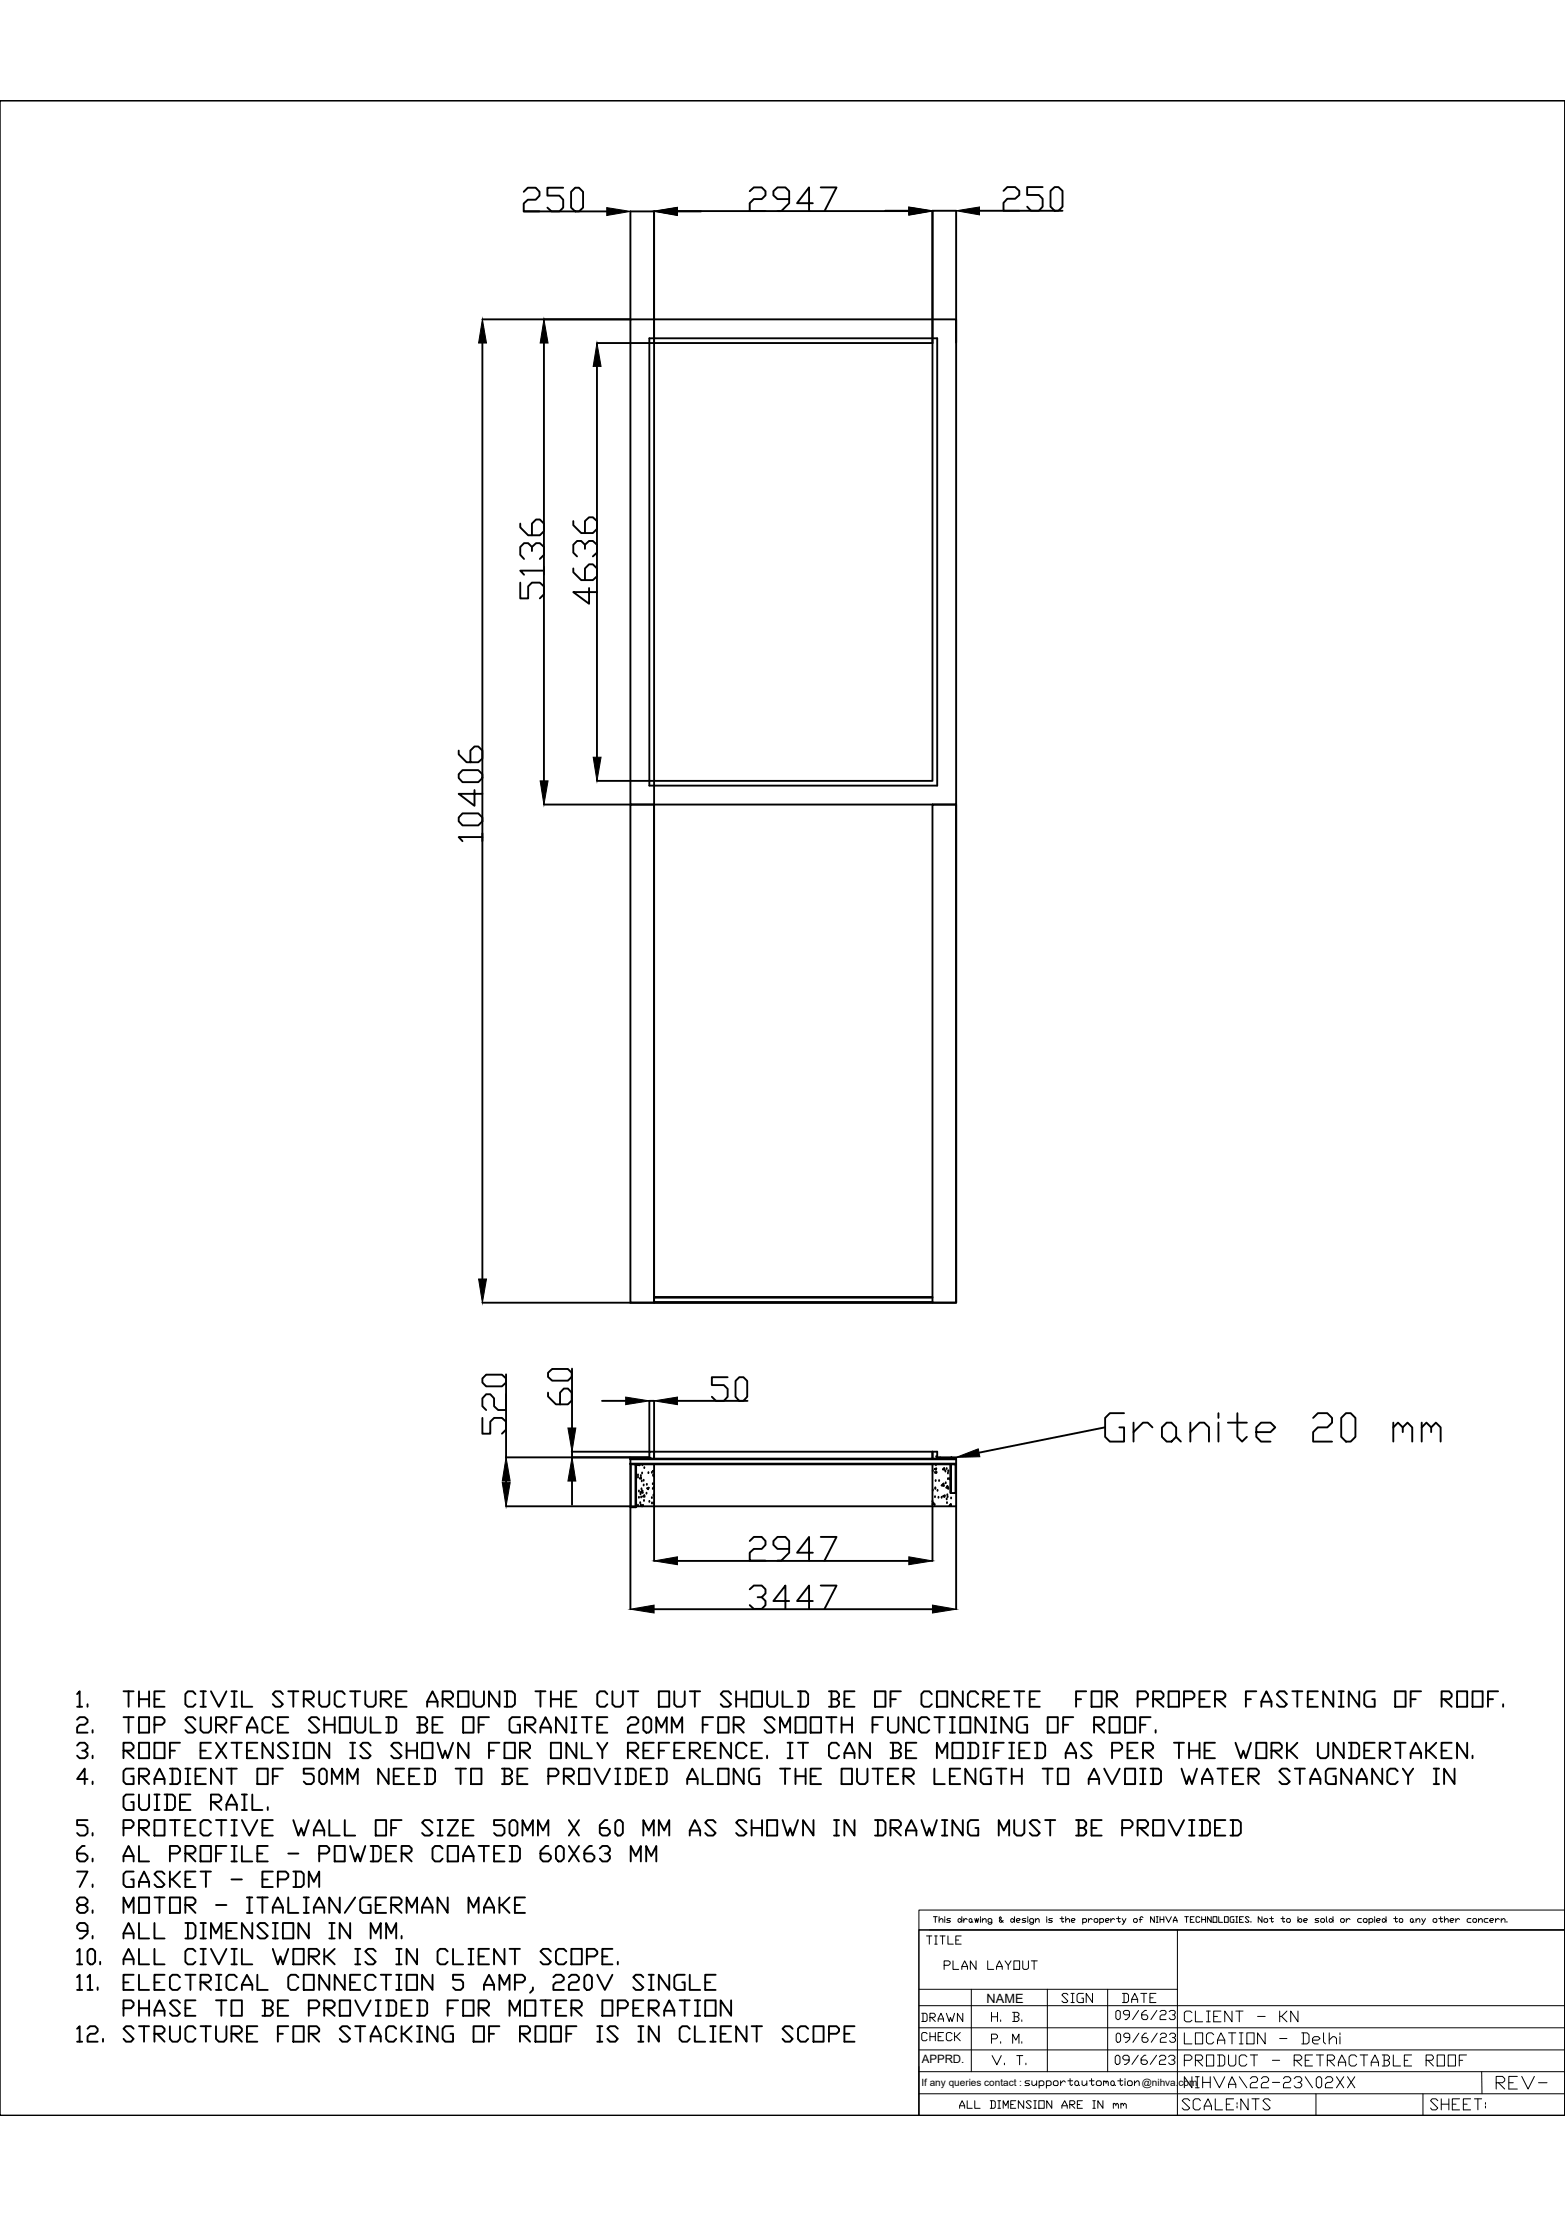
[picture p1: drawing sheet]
<svg xmlns="http://www.w3.org/2000/svg" width="210mm" height="297mm" viewBox="0 0 210 297" stroke-linecap="round" stroke-linejoin="round" font-family="sans-serif">
<defs><g id="words">
<text font-size="9.7" x="127.4" y="196.5">Granite 20 mm</text>
<g font-size="4.9">
<text x="199.7" y="281.5">REV-</text>
<text x="165.5" y="284.3">NTS</text>
</g>
<g font-size="4.4">
<text x="141.5" y="269.9">SIGN</text>
<text x="149.6" y="269.9">DATE</text>
</g>
<g font-size="4">
<text x="122.8" y="272.3">DRAWN</text>
<text x="122.8" y="274.8">CHECK</text>
<text x="148.5" y="278">09/6/23</text>
</g>
<text font-size="1.7" x="132.3" y="268.5">NAME</text>
<text font-size="1.5" x="123.6" y="276.6">APPRD.</text>
<g font-size="1.3">
<text x="123.6" y="279.7">If any queries contact :</text>
<text x="153.1" y="279.7">@nihva.com</text>
</g>
</g></defs>
<!-- layer: 0 -->
<g fill="none" stroke="#000" stroke-width=".25">
<path d="M0 13.5h209.9v270.2h-209.9zM70.2 25.7l.6-.5h1.1l.5 .5v.5l-.5 .6h-1.1l-.6 .5v1h2.2M70.2 28.3h11.2M75.5 25.2h-2.1v1h1.6l.5 .6v1l-.5 .5h-1l-.6-.5M76.6 25.7l.5-.5h.6l.5 .5v2.1l-.5 .5h-.6l-.5-.5zM87.7 28.3h-3.1v14.5M87.7 28.3v17.7M90.9 28.3h31M90.9 28.3h3.1M100.6 25.6l.5-.5h1.1l.5 .5v.6l-.5 .5h-1.1l-.5 .5v1.1h2.1M105.8 26.7h-1.5l-.6-.5v-.6l.6-.5h1l.5 .5v1.6l-1 1.1h-.5M109 27.2h-2.1l1.6-2.1v3.2"/>
<path d="M110.1 25.1h2.1l-1.6 3.2M118.7 28.3h3.2M131.4 28.3h11.1M134.6 25.6l.5-.5h1.1l.5 .5v.5l-.5 .6h-1.1l-.5 .5v1.1h2.1M139.8 25.1h-2v1h1.5l.5 .6v1l-.5 .6h-1l-.5-.6M140.9 25.6l.5-.5h.6l.5 .5v2.1l-.5 .6h-.6l-.5-.6zM64.7 42.8h19.8M64.7 46v125.5M73 46v58.7M80.1 46h7.6M80.1 49.1v52.4M84.6 42.8h43.6v65.1h-43.6z"/>
<path d="M87.1 45.4h38.6v60h-38.6zM87.7 46h37.4v58.7h-37.4zM125.1 46v-17.7h3.1v17.7M69.8 78.1v2.1h1v-1.6l.5-.5h1.1l.6 .5v1.1l-.6 .5M69.8 70.2v.5l1 1.1h1.6l.6-.6v-1l-.6-.5h-.5l-.6 .5v1.6M71.3 73.9v-.6l-.5-.5h-.5l-.5 .5v1.1l.5 .6M71.3 73.3l.6-.5h.5l.6 .5v1.1l-.6 .6M73 76.5h-3.2l.5 .6M76.9 76.2v.5l1 1.1h1.6l.6-.5v-1.1l-.6-.5h-.5l-.5 .5v1.6M76.9 69.9v.5l1 1.1h1.6l.6-.6v-1l-.6-.5h-.5l-.5 .5v1.6M78.5 73.6v-.5l-.6-.6h-.5l-.5 .6v1l.5 .5M78.5 73.1l.5-.6h.5l.6 .6v1l-.6 .5"/>
<path d="M79 78.9v2.1l-2.1-1.6h3.2M61.5 100.7v.5l1.1 1h1.5l.6-.5v-1l-.6-.6h-.5l-.5 .6v1.5M62 109.1h2.1l.6 .5v.5l-.6 .6h-2.1l-.5-.6v-.5zM62 103.3h2.1l.6 .5v.5l-.6 .6h-2.1l-.5-.6v-.5zM63.6 105.9v2.2l-2.1-1.6h3.2M64.7 112.3h-3.2l.5 .5M73 107.9h11.5M80.1 104.7h7.6M84.6 107.9h3.1v66.8h-3.1zM87.7 104.7v70h37.4M125.1 107.9h3.1v66.8h-3.1zM128.2 107.9v66.8h-43.6"/>
<path d="M64.7 174.7h19.8M87.7 173.9h37.4M87.7 174h37.4M87.7 174.6h37.4M64.7 190.1v2.2h1.1v-1.6l.5-.6h1l.6 .6v1l-.6 .6M65.2 184.3h2.1l.6 .6v.5l-.6 .5h-2.1l-.5-.5v-.5zM67.9 187v2.1h-1.1l-.5-.5v-1.1l-.5-.5h-.6l-.5 .5v1.1l.5 .5M67.9 184.3v11.1h19.2M67.9 198.6v.2M73.5 186.8v.5l1.1 1h1.6l.5-.5v-1l-.5-.6h-.6l-.5 .6v1.5M73.5 184.1l.6-.5h2.1l.5 .5v.5l-.5 .6h-2.1l-.6-.6zM76.7 194.7h10.4"/>
<path d="M76.7 183.5v8M76.7 194.7v.7M76.7 198.6v3.2M80.7 187.9h3.2M84.5 196.3h.1M84.6 195.7h.1M84.6 195.7h-.1M84.6 196.3h43.6M84.6 196.4v5.7M84.6 196.4h.6v5.7h-.6M85.2 196.4h.1v5.7h-.1M85.3 196.4h42.2"/>
<path d="M85.6 198.1h.1M85.6 197.9h.1M85.6 196.4l-.1 .1h.3l-.1-.1M86 197.9h.1M86 198.1v.2h-.2zM86 199.7h.1M86.1 198.7h.1M86.1 197.6h.1M86.2 196.5h.1M86.3 199.2h.1M86.3 198.6h.1M86.4 196.9h.1"/>
<path d="M86.8 199.1h.1M86.8 199.6l.2-.1-.1 .2zM87 197.6h.1M87.1 194.7v-6.8h.6v7.7M87.3 195.6h.1M87.4 197.5h.1M87.6 199h.1M87.6 199.7h.1M87.6 197.9h.1M87.6 198h.1M87.7 199.5h.1M87.7 197.2l-.1 .1h.1"/>
<path d="M87.7 195.6h37.4M87.7 196.4v12.9M90.9 187.9h9.4M97.6 184.7h-2.1v1h1.6l.5 .6v1l-.5 .6h-1.1l-.5-.6M99.2 184.7h.5l.5 .5v2.1l-.5 .6h-.5l-.5-.6v-2.1zM125.1 196.4v12.9M125.7 194.7h-38.6v.7h-2.5v.2h3.1M125.7 199.9h.1M127.5 196.4v3.8zM127.5 196.4h.7v3.8h-.7M128.2 196.4v3.8M128.2 195.7h-43.6v.7"/>
<path d="M148.2 191.4l-16.9 3.4M67.9 202h17.4M84.6 202v13.8M85.3 202h42.9M85.6 201.9h.1M85.7 200.9h.1M85.7 200h.1M85.9 201.6h.1M85.9 200.4h.1M85.9 200.1l.3-.2v.3zM86 201.9h.1M86 200.8h.1"/>
<path d="M86.1 202l-.1-.1 .2-.1v.2M86.4 201.3h.1M86.4 200.5l.1 .2h-.3zM86.7 200.3h.1M87.1 201.4h.1M87.4 200.9h.1M87.4 201.6h.1M87.6 201.6h.1M87.6 200.6h.1M87.7 215.8h37.4M90.9 209.3h31M100.6 206.7l.5-.6h1.1l.5 .6v.5l-.5 .5h-1.1l-.5 .5v1.1h2.1"/>
<path d="M100.6 213.1l.5-.5h1.1l.5 .5v.6l-.5 .5h-.6M102.2 214.2l.5 .5v.6l-.5 .5h-1.1l-.5-.5M105.8 207.7h-1.5l-.6-.5v-.5l.6-.6h1l.5 .6v1.5l-1 1.1h-.5M105.8 214.7h-2.1l1.6-2.1v3.2M109 208.2h-2.1l1.6-2.1v3.2M109 214.7h-2.1l1.6-2.1v3.2M110.1 206.1h2.1l-1.6 3.2M110.1 212.6h2.1l-1.6 3.2M125.1 201.4h.1M125.2 201.5v.2h-.1zM125.4 201.8h.1M125.4 200.8h.1"/>
<path d="M125.9 200.9h.1M126.3 200.9h.1M126.7 200.5l-.2 .1 .2 .1v-.1M127 201.1h.1M127 201.6h.1M127.1 200.5h.1M127.1 200.8h.1M127.5 201.9h.1M127.5 201.7l.1 .2h-.2zM127.6 200.9h.1M128.2 200.2v15.6"/>
</g>
<g fill="#000" stroke="#000" stroke-width=".13">
<path d="M81.4 27.8l3.2 .5-3.2 .6zM87.7 28.3l3.2-.5v1.1zM121.9 27.8l3.2 .5-3.2 .6zM121.9 27.8l3.2 .5-3.2 .5zM128.2 28.3l3.2-.5v1zM64.7 42.8l.5 3.2h-1zM73 42.8l.5 3.2h-1.1zM80.1 46l.5 3.1h-1zM72.4 104.7h1.1l-.5 3.2zM79.6 101.5h1l-.5 3.2zM64.2 171.5h1l-.5 3.2zM67.4 198.8h1l-.5 3.2z"/>
<path d="M67.9 195.4l.5 3.2h-1zM76.7 195.4l.5 3.2h-1zM76.2 191.5h1l-.5 3.2zM83.9 187.4l3.2 .5-3.2 .5zM87.7 187.9l3.2-.5v1zM84.6 215.8l3.1-.5v1zM87.7 209.3l3.2-.5v1zM121.9 208.8l3.2 .5-3.2 .5zM125.1 215.3l3.1 .5-3.1 .5z"/>
</g>
<g fill="none" stroke="#000" stroke-width=".13">
<path d="M123.2 256.1h86.7v2.7h-86.7zM123.2 258.8h86.7v24.9h-86.7zM123.2 258.8v24.9M124.3 259.6h.7M124.6 259.6v1.1M124.7 258.8h85.2M125.2 257h.5M125.4 259.6h.3M125.4 257v.8M125.5 259.6v1.1M126 257.5l.2-.2h.1l.2 .1v.4M126 257v.8"/>
<path d="M126.1 259.6h.7M126.4 259.6v1.1M126.7 257v.2M126.7 257.3v.5M127.1 259.6v1.1h.8M127.5 257.3h-.4l-.1 .1 .5 .3-.1 .1h-.4M128.5 257.4l.2-.1 .3 .2-.3 .3h-.1l-.1-.1zM128.9 259.6h-.7v1.1h.7M129 257v.8M129.3 257.3v.5M129.7 257.4l-.2-.1-.2 .2M130 257.4l.2-.1 .2 .1v.3l-.3 .1-.1-.1z"/>
<path d="M130.4 257.7l.1 .1M130.7 257.3l.2 .5 .1-.5 .1 .5 .1-.5M131.5 257v.2M131.5 257.3v.5M131.8 257.5l.2-.2h.1l.2 .1v.4M131.8 257.3v.5M133 257.8h-.4l-.1-.1v-.3l.1-.1h.3l.1 .1v.5l-.1 .1h-.3l-.1-.1M134.5 257.5l-.2 .3h-.1l-.2-.3 .3-.2v-.1l-.1-.2-.2 .2v.1l.5 .5M135.6 257.4l.2-.1 .3 .2-.3 .3h-.1l-.1-.1zM136.1 257v.8M136.3 257.5h.4l.1-.1-.1-.1h-.2l-.2 .1v.3l.2 .1h.2M137.6 257.3h-.4l-.1 .1 .1 .1h.3l.1 .2-.1 .1h-.4"/>
<path d="M137.9 257v.2M137.9 257.3v.5M138.6 257.8h-.4l-.1-.1v-.3l.1-.1h.3l.1 .1v.5l-.1 .1h-.3l-.1-.1M138.9 257.5l.2-.2h.1l.2 .1v.4M138.9 257.3v.5M140.4 257v.2M140.4 257.3v.5M141.2 257.3h-.4l-.2 .1 .2 .1h.2l.2 .2-.2 .1h-.4M142.2 257.3h.5M142.4 257v.7l.2 .1 .1-.1M142.9 257.5l.3-.2h.1l.1 .1v.4M142.9 257v.8"/>
<path d="M143.7 257.5h.4l.1-.1-.1-.1h-.3l-.1 .1v.3l.1 .1h.3M145.2 257.4l.1-.1h.3l.1 .1v.3l-.1 .1h-.4M145.2 257.3v.7M146 257.3v.5M146.5 257.4l-.3-.1-.2 .2M146.7 257.4l.2-.1h.2l.1 .1v.3l-.1 .1h-.2l-.2-.1zM147.5 257.4l.1-.1h.3l.1 .1v.3l-.1 .1h-.4M147.5 257.3v.7M148.3 257.5h.3l.2-.1-.2-.1h-.2l-.1 .1v.3l.1 .1h.2M149 257.3v.5M149.5 257.4l-.3-.1-.2 .2M149.7 257.3h.6"/>
<path d="M150 257v.7l.1 .1 .2-.1M150.5 257.3l.3 .5M151 257.3l-.4 .7h-.1M152 257.4l.2-.1h.2l.1 .1v.3l-.1 .1h-.2l-.2-.1zM152.8 257.4h.4M153.3 257.2l-.1-.2-.3 .2v.6M154.8 257v.8l-.5-.8v.8M155.1 257h.2M155.1 257.8h.2M155.2 257v.8M155.6 257.4h.5M155.6 257v.8"/>
<path d="M156.1 257v.8M156.4 257l.3 .8 .4-.8M157.4 257.8v-.3l.2-.5 .3 .5v.3M157.4 257.5h.5M157.9 258.8v24.9M158.9 257h.5M159.1 257v.8M159.7 257.4h.2M160.2 257h-.5v.8h.5M160.9 257.2l-.1-.2h-.3l-.1 .2v.5l.1 .1h.3l.1-.1M161.2 257.4h.5M161.2 257v.8"/>
<path d="M161.7 257v.8M162.4 257v.8l-.5-.8v.8M162.7 257h.5v.8h-.5zM163.5 257v.8h.5M164.2 257h.5v.8h-.5zM165.5 257h-.4l-.1 .2v.5l.1 .1h.4v-.4h-.1M165.7 257h.3M165.7 257.8h.3M165.9 257v.8M166.3 257.4h.2M166.8 257h-.5v.8h.5M167.5 257.2l-.1-.2h-.3l-.1 .2 .5 .5-.1 .1h-.3l-.1-.1"/>
<path d="M167.8 257.7v.1M169.3 257v.8l-.5-.8v.8M169.5 257.4l.1-.1h.3l.1 .1v.3l-.1 .1h-.3l-.1-.1zM170.3 257.3h.5M170.5 257v.7l.2 .1 .1-.1M171.8 257.3h.5M172.1 257v.7l.1 .1 .1-.1M172.6 257.4l.1-.1h.2l.2 .1v.3l-.2 .1h-.2l-.1-.1zM174.1 257.5l.2-.2 .3 .1v.3l-.1 .1h-.2zM174.1 257v.8M174.9 257.5h.3l.2-.1-.2-.1h-.2l-.1 .1v.3l.1 .1h.2M176.9 257.3h-.4l-.1 .1 .5 .3-.1 .1h-.4"/>
<path d="M177.1 257.4l.2-.1h.2l.1 .1v.3l-.1 .1h-.2l-.2-.1zM177.9 257v.7l.1 .1M178.3 257.4l.2-.1 .3 .2-.3 .3h-.1l-.1-.1zM178.8 257v.8M179.8 257.4l.1-.1h.3l.1 .1v.3l-.1 .1h-.3l-.1-.1zM180.6 257.3v.5M181.1 257.4l-.3-.1-.2 .2M182.6 257.3h-.4l-.1 .1v.3l.1 .1h.4M182.9 257.4l.1-.1h.2l.2 .1v.3l-.2 .1h-.2l-.1-.1zM183.6 257.4l.1-.1h.3l.1 .1v.3l-.1 .1h-.4M183.6 257.3v.7M184.4 257v.2"/>
<path d="M184.4 257.3v.5M184.6 257.5h.4l.1-.1-.1-.1h-.2l-.2 .1v.3l.2 .1h.2M185.4 257.4l.2-.1 .3 .2-.3 .3h-.1l-.1-.1zM185.9 257v.8M186.9 257.3h.5M187.2 257v.7l.1 .1 .1-.1M187.8 257.3h.2l.1 .1v.3l-.1 .1h-.2l-.1-.1zM189.2 257.4l.2-.1 .1 .1v.3l-.2 .1-.1-.1zM189.5 257.7l.2 .1M189.9 257.5l.3-.2h.1l.1 .1v.4M189.9 257.3v.5M190.7 257.3l.2 .5"/>
<path d="M191.2 257.3l-.4 .7h-.1M192.2 257.4l.1-.1h.3l.1 .1v.3l-.1 .1h-.3l-.1-.1zM193 257.3h.5M193.2 257v.7l.2 .1 .1-.1M193.7 257.5l.3-.2h.1l.1 .1v.4M193.7 257v.8M194.5 257.5h.4l.1-.1-.1-.1h-.3l-.1 .1v.3l.1 .1h.3M195.3 257.3v.5M195.8 257.4l-.3-.1-.2 .2M197.3 257.3h-.4l-.1 .1v.3l.1 .1h.4M197.5 257.4l.2-.1h.2l.1 .1v.3l-.1 .1h-.2l-.2-.1zM198.3 257.5l.3-.2h.1l.1 .1v.4"/>
<path d="M198.3 257.3v.5M199.6 257.3h-.4l-.1 .1v.3l.1 .1h.4M199.8 257.5h.4l.1-.1-.1-.1h-.2l-.2 .1v.3l.2 .1h.2M200.6 257.3v.5M201.1 257.4l-.3-.1-.2 .2M201.4 257.5l.2-.2h.1l.2 .1v.4M201.4 257.3v.5M202.1 257.7v.1M123.2 277.8h86.7M123.2 274.9h86.7M123.2 271.9h86.7M123.2 269h86.7"/>
<path d="M123.2 266.8h34.7M125.4 260.7h.3M126.6 263.6h.6l.2-.3v-.2l-.2-.1h-.6v1.1M127.8 263v1.1h.8M128.2 260.2h.4M129 264.1v-.4l.4-.7 .4 .7v.4M129 263.7h.8M130.3 266.8v11M130.9 263v1.1l-.8-1.1v1.1M132.5 263v1.1h.8M133 273.4h.6l.2-.2v-.2l-.2-.2h-.6v1.2M133 269.9v1.2"/>
<path d="M133 270.5h.8M133.1 275.7l.6 1.2 .6-1.2M133.7 264.1v-.4l.3-.7 .4 .7v.4M133.7 263.7h.7M133.8 269.9v1.2M134.2 270.9v.2M134.2 273.8v.2M134.7 276.7v.2M134.8 263l.4 .6v.5M135.6 263l-.4 .6M135.8 269.9h.7l.2 .1v.2l-.2 .3M135.8 274v-1.2l.4 .8 .5-.8v1.2"/>
<path d="M136 263h.8v1.1h-.8zM136 270.5h.5l.2 .2v.2l-.2 .2h-.7M136 269.9v1.2M136.4 275.7h.8M136.8 275.7v1.2M137 270.9v.2M137 273.8v.2M137.2 263v.9l.1 .2h.4l.2-.2v-.9M137.6 276.7v.2M138.1 279h-.5l-.1 .2 .1 .2h.3l.2 .2-.2 .1h-.4M138.3 263h.8M138.4 279v.6l.2 .1h.1l.3-.3"/>
<path d="M138.7 263v1.1M139 279v.7M139.4 279.2l.1-.2h.3l.2 .2v.4l-.2 .1h-.4M139.4 279v1M140.3 279.2l.2-.2h.3l.2 .2v.4l-.2 .1h-.5M140.3 279v1M140.5 266.8v11M141.3 279.2l.1-.2h.4l.1 .2v.4l-.1 .1h-.4l-.1-.1zM142.3 279v.7M142.9 279.2l-.3-.2-.3 .4M143.2 279h.7M143.5 278.8v.8l.2 .1 .2-.1"/>
<path d="M144.3 279h.2l.2 .2v.4l-.2 .1-.3-.1v-.4zM144.7 279.6l.1 .1M145.1 279v.6l.2 .1h.2l.3-.3M145.8 279v.7M146.1 279h.6M146.4 278.8v.8l.2 .1 .1-.1M147 279.2l.2-.2h.3l.2 .2v.4l-.2 .1h-.3l-.2-.1zM148 279.2l.2-.2 .2 .2v.2M148 279v.7M148.4 279.2l.1-.2 .1 .2v.5M148.6 266.8v11M149 279.2l.3-.2 .2 .2v.4l-.3 .1-.2-.1z"/>
<path d="M149.5 279.6l.1 .1M149.9 272.7h.2l.2 .2v.8l-.2 .2h-.2l-.2-.2v-.8zM150.3 278.8v.8l.1 .1 .2-.1M150.9 279v.7M151.4 279h.3l.2 .2v.4l-.2 .1h-.3l-.2-.1v-.4zM151.5 273.2h-.6l-.2-.1v-.2l.2-.2h.4l.2 .2v.6l-.4 .4h-.2M152.2 279.4l.3-.4h.2l.1 .2v.5M152.2 279v.7M152.8 272.7l-.9 1.2M153.8 272.7h-.2l-.4 .4v.6l.2 .2h.4l.2-.2v-.2l-.2-.3h-.6M155.2 272.7l-.8 1.2M155.6 272.9l.2-.2h.4l.2 .2v.2l-.2 .1h-.4l-.2 .3v.4h.8"/>
<path d="M156.9 272.9l.2-.2h.4l.2 .2v.2l-.2 .1h-.3M157.5 273.2l.2 .3v.2l-.2 .2h-.4l-.2-.2M158.8 272.6v1.5h1.1M159.9 278.5v1.5l-1.1-1.5v1.5M159.9 269.9l-.3-.2h-.5l-.3 .2v1l.3 .2h.5l.3-.2M160.3 276.3h.8l.2-.3v-.2l-.2-.2h-.8v1.5M160.3 272.6h1v1.5h-1zM160.3 269.7v1.4h1M160.3 278.5h.5M160.3 280h.5M160.6 278.5v1.5M160.6 276.3l.7 .8"/>
<path d="M161.3 278.5v1.5M161.3 279.3h1M161.8 275.6h1v1.5h-1zM161.8 269.7h.5M161.8 271.1h.5M162.1 269.7v1.4M162.3 278.5v1.5M162.8 278.5l.7 1.5 .8-1.5M162.8 272.9l-.3-.3h-.4l-.3 .3v.9l.3 .3h.4l.3-.3M162.8 270.4h.5M163.3 275.6h.7l.3 .2v1l-.3 .3h-.7M163.3 274.1v-.5l.5-1 .5 1v.5"/>
<path d="M163.3 273.6h1M163.5 275.6v1.5M163.8 269.7h-1v1.4h1M164.8 280v-.5l.4-1 .5 1v.5M164.8 275.6v1.2l.2 .3h.5l.2-.3v-1.2M164.8 272.6h.9M165.2 269.7v1.4l-.9-1.4v1.4M165.2 272.6v1.5M165.7 269.7h1M166.2 278.5l1 1.5M166.2 272.6h.5M166.2 274.1h.5"/>
<path d="M166.2 269.7v1.4M166.5 272.6v1.5M167.2 275.8l-.2-.2h-.5l-.3 .2v1l.3 .3h.5l.2-.3M167.2 272.6h1v1.5h-1zM167.7 278.8l.3-.3h.5l.2 .3v.2l-.2 .3h-.5l-.3 .2v.5h1M167.7 275.6h1M168.2 275.6v1.5M168.7 270.4h1M169.2 278.8l.2-.3h.5l.3 .3v.2l-.3 .3h-.5l-.2 .2v.5h1M169.7 272.6v1.5l-1-1.5v1.5M170.7 276.3h.9M171.6 273.4h1"/>
<path d="M171.6 269.7v1.4M171.9 270.4l.7 .7M172.1 278.8l.3-.3h.5l.2 .3v.2l-.2 .3h-.5l-.3 .2v.5h1M172.6 269.7l-.7 .7h-.3M173.6 278.8l.2-.3h.5l.3 .3v.2l-.3 .3h-.2M173.6 276.3h.7l.3-.3v-.2l-.3-.2h-.7v1.5M173.8 276.3l.8 .8M174.1 269.7v1.4l-1-1.4v1.4M174.3 279.3l.3 .2v.2l-.3 .3h-.5l-.2-.3M174.6 272.6h.7l.3 .3v.9l-.3 .3h-.7M174.8 272.6v1.5M175.1 278.5l.9 1.5"/>
<path d="M175.1 276.3h.5M176 275.6h-.9v1.5h.9M176 273.6h.8l.3-.2-.3-.3h-.5l-.3 .3v.4l.3 .3h.5M176.5 278.8l.3-.3h.3l.2 .3v.9l-.2 .3h-.3l-.3-.3zM176.5 275.6h1M177.1 275.6v1.5M177.5 272.6v1.2l.3 .3M177.8 278.8l.2-.3h.5l.2 .3v.2l-.2 .3h-.5l-.2 .2v.5h.9M178 276.3h.7l.3-.3v-.2l-.3-.2h-.7v1.5M178.3 273.6l.4-.5h.3l.3 .3v.7M178.3 276.3l.7 .8M178.3 272.6v1.5"/>
<path d="M179.3 278.5l.9 1.5M179.5 277.1v-.6l.5-.9 .5 .9v.6M179.5 276.5h1M179.7 272.6v.3M179.7 273.1v1M180.2 278.5l-.9 1.5M180.7 278.5l1 1.5M181.7 278.5l-1 1.5M182 275.8l-.3-.2h-.5l-.3 .2v1l.3 .3h.5l.3-.3M182.4 275.6h1M182.9 275.6v1.5M183.9 277.1v-.6l.5-.9 .5 .9v.6"/>
<path d="M183.9 276.5h1M185.4 275.6h.7l.3 .2v.2l-.3 .3M185.6 276.3h.5l.3 .2v.3l-.3 .3h-.7M185.6 275.6v1.5M186.9 275.6v1.5h.9M188.4 276.3h.4M189.3 275.6h-.9v1.5h.9M191.3 276.3h.7l.2-.3v-.2l-.2-.2h-.7v1.5M191.5 276.3l.7 .8M192.8 275.6h.9v1.5h-.9zM194.2 275.6h1v1.5h-1zM195.7 276.3h.5"/>
<path d="M196.7 275.6h-1v1.5M123.2 280.8h86.7M128.7 282.7v-.3l.3-.7 .4 .7v.3M128.7 282.4h.7M129.7 281.7v1h.7M129.8 283.7h80.1M130.7 281.7v1h.8M132.8 281.7h.5l.2 .2v.7l-.2 .1h-.5M133 281.7v1M133.8 281.7h.4M133.8 282.7h.4M134 281.7v1"/>
<path d="M134.5 282.7v-1l.4 .7 .3-.7v1M135.6 282.2h.3M136.2 281.7h-.6v1h.6M137.3 281.7v1l-.7-1v1M138.3 281.9l-.2-.2h-.3l-.2 .2 .7 .7-.2 .1h-.3l-.2-.1M138.7 281.7h.3M138.7 282.7h.3M138.8 281.7v1M139.3 281.7h.8v1h-.8zM141.1 281.7v1l-.7-1v1M142.4 282.7v-.3l.4-.7 .3 .7v.3M142.4 282.4h.7"/>
<path d="M143.5 282.2h.5l.2-.1v-.2l-.2-.2h-.5v1M143.7 282.2l.5 .5M144.5 282.2h.3M145.2 281.7h-.7v1h.7M146.6 281.7h.3M146.6 282.7h.3M146.7 281.7v1M147.9 281.7v1l-.7-1v1M149.3 282.2l.2-.1 .2 .1v.2M149.3 282.1v.6M149.7 282.2l.1-.1 .2 .1v.5M150.3 282.2l.2-.1 .2 .1v.2"/>
<path d="M150.3 282.1v.6M150.7 282.2l.1-.1 .3 .1v.5M159.6 281.7l-.3-.2h-.5l-.2 .2 1 1-.3 .2h-.5l-.2-.2M161 281.7l-.2-.2h-.5l-.3 .2v1l.3 .2h.5l.2-.2M161.5 282.9v-.5l.5-.9 .5 .9v.5M161.5 282.4h1M163 281.5v1.4h1M176.5 280.8v2.9M190.9 280.8v2.9M192.8 281.7l-.2-.2h-.5l-.2 .2 .9 1-.2 .2h-.5l-.2-.2M193.3 281.5v1.4M193.3 282.2h1"/>
<path d="M194.3 281.5v1.4M194.8 282.2h.5M195.8 281.5h-1v1.4h1M196.3 282.2h.5M197.2 281.5h-.9v1.4h.9M197.8 281.5h.9"/>
</g>
<!-- layer: ELE 1 -->
<g fill="none" stroke="#000" stroke-width=".25">
<path d="M10.3 227.2l.4-.4v2.1M10.3 230.6l.4-.3h.7l.3 .3v.4l-.3 .3h-.7l-.4 .4v.7h1.4M10.3 234.1l.4-.4h.7l.3 .4v.3l-.3 .4h-.4M10.3 228.9h.7M11.4 234.8l.3 .3v.3l-.3 .4h-.7l-.4-.4M11.7 238.6h-1.4l1.1-1.4v2.1M11.7 228.5v.4M12.4 232v.4M12.4 235.4v.4M12.4 238.9v.4M16.6 234.8h1l.3-.4v-.3l-.3-.4h-1v2.1M16.6 226.8h1.3"/>
<path d="M16.6 230.3h1.3M16.9 234.8l1 1M17.2 226.8v2.1M17.2 230.3v2.1M17.9 237.2h-1l-.3 .3v1.4l.3 .4h1v-1.1h-.3M18.6 230.3h1.4v2.1h-1.4zM18.6 233.7h1.4v2.1h-1.4zM18.6 238.2h1.1l.3-.3v-.4l-.3-.3h-1.1v2.1M18.6 226.8v2.1M18.6 227.9h1.4M19 238.2l1 1.1M20 226.8v2.1"/>
<path d="M20.7 231.3h1l.4-.3v-.4l-.4-.3h-1v2.1M20.7 233.7h1.4v2.1h-1.4zM20.7 239.3v-.7l.7-1.4 .7 1.4v.7M20.7 227.9h.7M20.7 238.6h1.4M22.1 226.8h-1.4v2.1h1.4M22.8 237.2h1l.3 .3v1.4l-.3 .4h-1M22.8 234.8h.7M23.1 237.2v2.1M24.1 233.7h-1.3v2.1M24.9 237.2h.6M24.9 239.3h.6"/>
<path d="M25.2 237.2v2.1M26.2 227.2l-.3-.4h-.7l-.3 .4v1.3l.3 .4h.7l.3-.4M26.2 230.6l-.3-.3h-.7l-.3 .3 1.3 1.4-.3 .4h-.7l-.3-.4M26.2 238.2h.7M26.9 230.3v1.7l.4 .4h.7l.3-.4v-1.7M26.9 228.9h.7M26.9 226.8h.7M26.9 234.8h.7M27.3 226.8v2.1M27.6 237.2h-1.4v2.1h1.4M28.3 226.8l1.1 2.1 1-2.1M28.3 233.7h-1.4v2.1h1.4"/>
<path d="M29 231.3h1l.4-.3v-.4l-.4-.3h-1v2.1M29 233.7l1.4 2.1M29.4 231.3l1 1.1M29.7 237.2v2.1l-1.4-2.1v2.1M30.4 233.7l-1.4 2.1M30.4 237.2h1.4M31 228.9h.8M31 226.8h.8M31 231.3h.8M31 233.7h1.4M31 237.2v2.1M31.4 226.8v2.1"/>
<path d="M31.8 233.7v2.1M32.4 226.8v2.1h1.4M32.4 230.3h-1.4v2.1M33.1 232.4v-.7l.7-1.4 .7 1.4v.7M33.1 231.7h1.4M33.1 234.8h.7M34.5 233.7h-1.4v2.1h1.4M34.5 237.2h1.4v2.1h-1.4zM36.6 230.6l-.3-.3h-.8l-.3 .3v1.4l.3 .4h.8l.3-.4M36.6 233.7v2.1l-1.4-2.1v2.1M36.6 238.2h.7M37.3 231.3h.6"/>
<path d="M37.9 227.2l-.3-.4h-.7l-.3 .4 1.3 1.3-.3 .4h-.7l-.3-.4M37.9 237.2h-1.3v2.1M38.7 230.3h-1.4v2.1h1.4M38.7 234.1l-.4-.4h-.7l-.3 .4 1.4 1.3-.4 .4h-.7l-.3-.4M38.7 226.8h1.3M39.3 226.8v2.1M39.3 235.8h.7M39.3 233.7h.7M39.7 233.7v2.1M40.7 227.9h1.1l.3-.4v-.3l-.3-.4h-1.1v2.1M40.7 233.7h1.4v2.1h-1.4zM41.1 227.9l1 1"/>
<path d="M42.1 237.2h-1.4v.7h1.1l.3 .3v.7l-.3 .4h-.7l-.4-.4M42.8 226.8v1.7l.4 .4h.6l.4-.4v-1.7M42.8 230.6l-.3-.3h-.7l-.4 .3 1.4 1.4-.3 .4h-.7l-.4-.4M42.8 237.5l.4-.3h.3l.3 .3v1.4l-.3 .4h-.3l-.4-.4zM43.5 231.3h1.4M43.5 230.3v2.1M44.2 233.7v2.1l-1.4-2.1v2.1M44.5 239.3v-2.1l.7 1.4 .7-1.4v2.1M44.9 230.3v2.1M45.6 230.3h1.4v2.1h-1.4zM46.2 227.2l-.3-.4h-.7l-.3 .4v1.3l.3 .4h.7l.3-.4M46.6 239.3v-2.1l.7 1.4 .7-1.4v2.1"/>
<path d="M47 226.8h1.3M47 235.8h.6M47 233.7h.6M47.3 233.7v2.1M47.6 230.3v1.7l.4 .4h.7l.3-.4v-1.7M47.6 226.8v2.1M49 226.8v1.7l.4 .4h.7l.3-.4v-1.7M49.7 230.3v2.1h1.4M49.7 234.1l-.3-.4h-.7l-.4 .4 1.4 1.3-.3 .4h-.7l-.4-.4M51.1 227.9h1l.4-.4v-.3l-.4-.4h-1v2.1M51.4 227.9l1.1 1M51.8 230.3h1l.3 .3v1.4l-.3 .4h-1"/>
<path d="M52.1 237.2v2.1l-1.4-2.1v2.1M52.1 230.3v2.1M52.8 238.2h.7M53.1 227.9h.8M53.9 234.1l-.4-.4h-.7l-.3 .4 1.4 1.3-.4 .4h-.7l-.3-.4M54.2 237.2h-1.4v2.1h1.4M54.5 226.8h-1.4v2.1h1.4M54.5 234.8h1.4M54.5 233.7v2.1M54.9 238.2h.7M55.9 230.3h1.1l.3 .3v.4l-.3 .3M55.9 233.7v2.1"/>
<path d="M56.3 231.3h.7l.3 .4v.3l-.3 .4h-1.1M56.3 237.2h-1.4v2.1h1.4M56.3 230.3v2.1M56.6 233.7h1.4v2.1h-1.4zM57 237.2h1l.3 .3v1.4l-.3 .4h-1M57.3 228.9v-.7l.7-1.4 .7 1.4v.7M57.3 228.2h1.4M57.3 237.2v2.1M58 231.3h.7M58.7 233.7l.7 2.1 .3-1 .3 1 .8-2.1M59.4 227.9h1l.4-.4v-.3l-.4-.4h-1v2.1M59.4 230.3h-1.4v2.1h1.4"/>
<path d="M59.7 227.9l1.1 1M61.1 237.2h1.4M61.4 226.8h1.4v2.1h-1.4zM61.8 237.2v2.1M62.1 230.3h1.4v2.1h-1.4zM62.8 233.7v2.1l-1.4-2.1v2.1M63.2 237.2h1.4v2.1h-1.4zM63.5 226.8v1.7l.4 .4h.7l.3-.4v-1.7M64.2 231.3h.7M65.6 230.3h-1.4v2.1M65.6 234.8h.7M67 226.8v2.1l-1.4-2.1v2.1"/>
<path d="M67 233.7h-1.4v2.1M67.3 237.2h1l.4 .3v.4l-.4 .3M67.7 226.8h1l.4 .4v1.3l-.4 .4h-1M67.7 233.7h1.4v2.1h-1.4zM67.7 238.2h.6l.4 .4v.3l-.4 .4h-1M67.7 237.2v2.1M68 226.8v2.1M69.4 238.2h.7M69.7 230.3h-1l-.4 .3v1.4l.4 .4h1v-1.1h-.3M69.7 234.8h1.1l.3-.4v-.3l-.3-.4h-1.1v2.1M70.1 234.8l1 1M70.4 231.3h1.1l.3-.3v-.4l-.3-.3h-1.1v2.1"/>
<path d="M70.8 237.2h-1.4v2.1h1.4M70.8 231.3l1 1.1M71.8 226.8h1.4M72.5 232.4v-.7l.7-1.4 .7 1.4v.7M72.5 226.8v2.1M72.5 231.7h1.4M73.5 238.2h1.1l.3-.3v-.4l-.3-.3h-1.1v2.1M73.9 233.7h1.3v2.1h-1.3zM73.9 227.9h1.3M73.9 226.8v2.1M75.2 226.8v2.1M75.6 238.2h1l.4-.3v-.4l-.4-.3h-1v2.1"/>
<path d="M76 230.3v2.1l-1.4-2.1v2.1M76 227.9h.6M76 238.2l1 1.1M76.6 230.3h.7M76.6 232.4h.7M77 230.3v2.1M77.3 226.8h-1.3v2.1h1.3M77.3 233.7v2.1l-1.3-2.1v2.1M77.7 237.2h1.4v2.1h-1.4zM78 233.7v2.1h1.4M78 230.3h1.4M78.7 230.3v2.1"/>
<path d="M79.7 237.2l1.1 2.1 1-2.1M80.1 233.7l.7 1.1v1M80.1 231.3h.7M81.5 227.2l-.4-.4h-.7l-.3 .4v1.3l.3 .4h.7l.4-.4M81.5 230.3h-1.4v2.1h1.4M81.5 233.7l-.7 1.1M82.1 226.8v1.7l.4 .4h.7l.3-.4v-1.7M82.5 237.2h.7M82.5 239.3h.7M82.9 237.2v2.1M83.9 237.2h1l.4 .3v1.4l-.4 .4h-1M84.2 230.6l.4-.3h.7l.3 .3v.4l-.3 .3h-.7l-.4 .4v.7h1.4"/>
<path d="M84.2 234.8h1.1l.3-.4v-.3l-.3-.4h-1.1v2.1M84.2 226.8h1.4M84.2 237.2v2.1M84.6 234.8l1 1M84.9 226.8v2.1M86 238.2h.7M86.3 230.6l.4-.3h.3l.3 .3v1.4l-.3 .4h-.3l-.4-.4zM86.3 234.8h.7M87.3 237.2h-1.3v2.1h1.3M87.7 233.7h-1.4v2.1h1.4M88 232.4v-2.1l.7 1.4 .7-1.4v2.1M88 237.2h1.1l.3 .3v1.4l-.3 .4h-1.1"/>
<path d="M88.4 226.8h1.4v2.1h-1.4zM88.4 234.8h.7M88.4 237.2v2.1M89.8 233.7h-1.4v2.1M90.1 232.4v-2.1l.7 1.4 .7-1.4v2.1M90.4 226.8v1.7l.4 .4h.7l.3-.4v-1.7M90.4 234.8h.8M91.8 233.7h-1.4v2.1h1.4M92.2 239.3v-.7l.7-1.4 .7 1.4v.7M92.2 238.6h1.4M92.5 234.8h1.1l.3-.4v-.3l-.3-.4h-1.1v2.1M92.5 226.8h1.4"/>
<path d="M92.9 234.8l1 1M93.2 226.8v2.1M94.2 237.2v2.1h1.4M94.2 231.3h.7M94.6 234.8h.7M95.6 230.3h-1.4v2.1M96 233.7h-1.4v2.1h1.4M96.3 230.3h1.4v2.1h-1.4zM96.3 237.2h1.4v2.1h-1.4zM98.1 227.2l-.4-.4h-.7l-.3 .4 1.4 1.3-.4 .4h-.7l-.3-.4M98.1 233.7v2.1l-1.4-2.1v2.1M98.4 231.3h1l.4-.3v-.4l-.4-.3h-1v2.1"/>
<path d="M98.7 227.9h1.4M98.7 226.8v2.1M98.7 231.3l1.1 1.1M99.8 237.2v2.1l-1.4-2.1v2.1M100.1 234.1l-.3-.4h-.7l-.4 .4v1.3l.4 .4h.7l.3-.4M100.1 226.8v2.1M100.8 226.8h1.4v2.1h-1.4zM100.8 234.8h.7M101.8 237.2h-1l-.3 .3v1.4l.3 .4h1v-1.1h-.3M102.2 233.7h-1.4v2.1h1.4M102.9 226.8v1.7l.3 .4h.7l.3-.4v-1.7M102.9 235.4v.4"/>
<path d="M103.9 230.6l-.3-.3h-.7l-.4 .3 1.4 1.4-.3 .4h-.7l-.4-.4M104.6 232.4v-2.1l.7 1.4 .7-1.4v2.1M104.6 237.2h1.4M105 226.8v2.1h1.3M105.3 237.2v2.1M105.6 235.8h.7M105.6 233.7h.7M106 233.7v2.1M106.7 230.3h1.3v2.1h-1.3zM106.7 238.2h1.3M106.7 237.2v2.1M107 226.8h1l.4 .4v1.3l-.4 .4h-1"/>
<path d="M107 233.7h1.4M107.4 226.8v2.1M107.7 233.7v2.1M108 237.2v2.1M108.7 230.3h1.4v2.1h-1.4zM108.7 238.2h.7M110.1 237.2h-1.4v2.1h1.4M110.8 230.3h1.4M111.2 226.8h1l.3 .4v.3l-.3 .4M111.5 227.9h.7l.3 .3v.3l-.3 .4h-1M111.5 226.8v2.1M111.5 230.3v2.1"/>
<path d="M112.5 234.1l-.3-.4h-.7l-.3 .4v1.3l.3 .4h.7l.3-.4M112.9 237.2h1.4v2.1h-1.4zM112.9 231.3h1.4M112.9 230.3v2.1M113.3 235.8v-.7l.6-1.4 .7 1.4v.7M113.3 227.9h.6M113.3 235.1h1.3M114.3 230.3v2.1M114.6 226.8h-1.3v2.1h1.3M114.9 237.2v1.7l.4 .4h.7l.3-.4v-1.7M116.7 233.7v2.1l-1.4-2.1v2.1M117 231.3h.7"/>
<path d="M117 237.2h1.4M117.4 226.8h1.4v2.1h-1.4zM117.7 237.2v2.1M118.4 230.3h-1.4v2.1M119.1 230.3v1.7l.3 .4h.8l.3-.4v-1.7M119.1 238.2h.7M119.4 233.7h1.1l.3 .4v.3l-.3 .4M119.4 227.9h.8M119.8 234.8h.7l.3 .3v.3l-.3 .4h-1.1M119.8 233.7v2.1M120.5 237.2h-1.4v2.1h1.4M120.8 226.8h-1.4v2.1"/>
<path d="M121.2 238.2h1l.4-.3v-.4l-.4-.3h-1v2.1M121.5 234.8h.7M121.5 238.2l1.1 1.1M122.6 230.3v2.1l-1.4-2.1v2.1M122.9 233.7h-1.4v2.1h1.4M124.6 230.6l-.3-.3h-.7l-.4 .3v1.4l.4 .4h.7l.3-.4M125 227.2l-.4-.4h-.7l-.3 .4v1.3l.3 .4h.7l.4-.4M125.3 237.2v2.1h1.4M125.3 230.3h1.4M125.7 226.8h1.4v2.1h-1.4zM125.7 235.8v-2.1l.6 1.4 .8-1.4v2.1M126 230.3v2.1"/>
<path d="M127.4 230.3h.7M127.4 232.4h.7M127.4 238.2h.7M127.7 233.7h1.4v2.1h-1.4zM127.7 230.3v2.1M128.8 230.3h1.3v2.1h-1.3zM128.8 237.2h-1.4v2.1h1.4M129.1 226.8v2.1l-1.4-2.1v2.1M129.8 233.7h1l.4 .4v1.3l-.4 .4h-1M130.1 233.7v2.1M130.8 237.2v2.1l-1.3-2.1v2.1M131.2 227.2l-.4-.4h-.7l-.3 .4v1.3l.3 .4h.7l.4-.4"/>
<path d="M131.9 227.9h1l.4-.4v-.3l-.4-.4h-1v2.1M131.9 235.8h.7M131.9 233.7h.7M132.2 230.3v2.1l-1.4-2.1v2.1M132.2 227.9l1.1 1M132.2 233.7v2.1M132.9 237.2h-1l-.4 .3v1.4l.4 .4h1v-1.1h-.3M132.9 230.3h.7M132.9 232.4h.7M133.3 230.3v2.1M133.3 234.8h.7M133.6 237.2h1.4"/>
<path d="M134 227.9h.6M134.3 237.2v2.1M134.6 233.7h-1.3v2.1M135.4 226.8h-1.4v2.1h1.4M135.4 235.8h.6M135.4 233.7h.6M135.7 230.3v2.1l-1.4-2.1v2.1M135.7 233.7v2.1M135.7 237.2v2.1M135.7 238.2h1.3M136 226.8h1.4M136.7 226.8v2.1"/>
<path d="M136.7 234.8h.7M137 237.2v2.1M137.8 230.3h-1.1l-.3 .3v1.4l.3 .4h1.1v-1.1h-.4M138.1 233.7h-1.4v2.1h1.4M138.1 227.9h.7M138.8 233.7h1l.4 .4v1.3l-.4 .4h-1M139.1 233.7v2.1M139.5 226.8h-1.4v2.1h1.4M139.8 237.2h1.4M140.5 230.3h1.4v2.1h-1.4zM140.5 237.2v2.1M141.9 237.2h1.4v2.1h-1.4z"/>
<path d="M142.6 231.3h.7M142.9 235.8v-.7l.7-1.4 .7 1.4v.7M142.9 235.1h1.4M143.9 230.3h-1.3v2.1M144.3 227.9h.7M145.7 226.8h-1.4v2.1M146 239.3v-.7l.7-1.4 .7 1.4v.7M146 238.6h1.4M146.4 226.8h1.4v2.1h-1.4zM146.4 234.1l-.4-.4h-.7l-.3 .4 1.4 1.3-.4 .4h-.7l-.3-.4M146.7 231.3h1.1l.3-.3v-.4l-.3-.3h-1.1v2.1M147.1 231.3l1 1.1"/>
<path d="M148.1 237.2l1.1 2.1 1-2.1M148.4 227.9h1.1l.3-.4v-.3l-.3-.4h-1.1v2.1M148.8 230.3h1.4v2.1h-1.4zM148.8 227.9l1 1M149.2 234.8h1l.3-.4v-.3l-.3-.4h-1v2.1M150.9 230.3h1.3v2.1h-1.3zM150.9 237.2h1.3v2.1h-1.3zM151.2 234.8h.7M152.6 227.9h1l.4-.4v-.3l-.4-.4h-1v2.1M152.6 233.7h-1.4v2.1h1.4M152.9 231.3h.7M152.9 237.2h.7"/>
<path d="M152.9 239.3h.7M153.3 234.8h1l.4-.4v-.3l-.4-.4h-1v2.1M153.3 237.2v2.1M153.6 234.8l1.1 1M154.3 230.3h-1.4v2.1M154.3 237.2h1.1l.3 .3v1.4l-.3 .4h-1.1M154.7 227.9h1l.4-.4v-.3l-.4-.4h-1v2.1M154.7 237.2v2.1M155 227.9l1.1 1M155 232v.4M156.7 226.8h1.4v2.1h-1.4zM157.5 233.7h1.3"/>
<path d="M158.1 233.7v2.1M158.5 237.2l.6 2.1 .4-1.1 .4 1.1 .6-2.1M158.8 227.9h1.1l.3-.4v-.3l-.3-.4h-1.1v2.1M159.5 234.8h1.4M159.5 233.7v2.1M160.9 227.9h.7M160.9 233.7v2.1M161.2 239.3v-.7l.7-1.4 .7 1.4v.7M161.2 238.6h1.4M161.6 234.8h.7M162.3 226.8h-1.4v2.1h1.4M163 227.9h1l.4-.4v-.3l-.4-.4h-1v2.1"/>
<path d="M163 233.7h-1.4v2.1h1.4M163.3 227.9l1.1 1M163.3 237.2h1.4M164 237.2v2.1M165.4 238.2h.6M165.7 233.7l.7 2.1 .4-1 .3 1 .7-2.1M166.8 237.2h-1.4v2.1h1.4M167.1 227.9h.7M167.4 238.2h1.1l.3-.3v-.4l-.3-.3h-1.1v2.1M167.8 238.2l1 1.1M168.5 226.8h-1.4v2.1M168.5 233.7h1.4v2.1h-1.4z"/>
<path d="M169.2 228.9v-.7l.7-1.4 .6 1.4v.7M169.2 228.2h1.3M170.5 234.8h1.1l.3-.4v-.3l-.3-.4h-1.1v2.1M170.9 234.8l1 1M172.6 227.2l-.3-.4h-.7l-.3 .4 1.3 1.3-.3 .4h-.7l-.3-.4M172.6 233.7v2.1M173 237.5l-.4-.3h-.7l-.3 .3 1.4 1.4-.4 .4h-.7l-.3-.4M173 234.8l1 1M173.3 226.8h1.4M173.7 237.2h1.3M174 233.7l-1 1.1h-.4M174 226.8v2.1"/>
<path d="M174.3 237.2v2.1M175.4 227.9h.7M175.7 239.3v-.7l.7-1.4 .7 1.4v.7M175.7 238.6h1.4M176.8 226.8h-1.4v2.1h1.4M176.8 233.7v1.7l.3 .4h.7l.4-.4v-1.7M178.8 226.8v2.1l-1.3-2.1v2.1M179.2 237.2h-1l-.4 .3v1.4l.4 .4h1v-1.1h-.4M179.5 228.9h.7M179.5 226.8h.7M179.9 226.8v2.1M180.2 233.7v2.1l-1.4-2.1v2.1"/>
<path d="M180.9 233.7h1.1l.3 .4v1.3l-.3 .4h-1.1M181.2 237.2v2.1l-1.3-2.1v2.1M181.2 233.7v2.1M182 239.3v-.7l.6-1.4 .7 1.4v.7M182 238.6h1.3M182.3 226.8v2.1l-1.4-2.1v2.1M183 234.8h.7M184.4 226.8h-1.1l-.3 .4v1.3l.3 .4h1.1v-1h-.4M184.4 233.7h-1.4v2.1h1.4M185.1 234.8h1l.4-.4v-.3l-.4-.4h-1v2.1M185.4 237.2v2.1l-1.4-2.1v2.1M185.4 234.8l1.1 1"/>
<path d="M187.1 226.8h1.4v2.1h-1.4zM187.1 233.7h1.4M187.5 237.5l-.4-.3h-.6l-.4 .3v1.4l.4 .4h.6l.4-.4M187.8 233.7v2.1M188.1 237.2l.8 1v1.1M189.2 235.8v-.7l.7-1.4 .7 1.4v.7M189.2 227.9h.7M189.2 235.1h1.4M189.5 237.2l-.6 1M190.6 226.8h-1.4v2.1M191.3 233.7v2.1M191.6 234.8l1 1"/>
<path d="M192.3 237.2h.7M192.3 239.3h.7M192.6 233.7l-1 1.1h-.3M192.6 237.2v2.1M193.4 227.9h1l.3-.4v-.3l-.3-.4h-1v2.1M193.4 234.8h.6M193.7 227.9l1 1M194.7 233.7h-1.3v2.1h1.3M195.1 237.2v2.1l-1.4-2.1v2.1M195.4 226.8h1.4v2.1h-1.4zM196.8 233.7v2.1l-1.4-2.1v2.1M197.5 226.8h1.4v2.1h-1.4z"/>
<path d="M197.5 235.4v.4M199.6 227.9h.7M200.9 226.8h-1.3v2.1M201.6 228.5v.4M10.3 251h1.4l-1 2.1M10.7 255.5l-.4-.4v-.3l.4-.3h.7l.3 .3v.3l-.3 .4h-.7l-.4 .3v.4l.4 .3h.7l.3-.3v-.4l-.3-.3M11.4 247.6h-.4l-.7 .6v1l.4 .4h.7l.3-.4v-.3l-.3-.3h-1.1M11.7 244.1h-1.4v.7h1.1l.3 .3v.7l-.3 .4h-.7l-.4-.4M11.7 258.9h-1l-.4-.3v-.3l.4-.4h.7l.3 .4v1l-.7 .7h-.3M12.4 245.8v.4M12.4 249.2v.4M12.4 252.7v.4"/>
<path d="M12.4 256.2v.3M12.4 259.6v.4M16.6 245.1h1l.3-.3v-.4l-.3-.3h-1v2.1M16.6 249.6v-.7l.6-1.3 .7 1.3v.7M16.6 256.5v-2l.6 1.3 .7-1.3v2M16.6 260v-.7l.6-1.4 .7 1.4v.7M16.6 248.9h1.3M16.6 259.3h1.3M17.9 240.7h-1l-.3 .3v1.3l.3 .4h1v-1h-.3M17.9 251h-1l-.3 .3v1.4l.3 .4h1v-1.1h-.3M18.6 240.7v1.6l.4 .4h.7l.3-.4v-1.6M18.6 245.1h1.1l.3-.3v-.4l-.3-.3h-1.1v2.1"/>
<path d="M18.6 247.6v2h1.4M18.6 253.1v-.7l.7-1.4 .7 1.4v.7M18.6 254.5h1.4v2h-1.4zM18.6 257.9v2.1h1.4M18.6 252.4h1.4M19 245.1l1 1.1M20.7 244.1h1.4v2.1h-1.4zM20.7 257.9v2.1h1.4M20.7 240.7h.7M20.7 242.7h.7M20.7 254.5h1.4M21.1 240.7v2"/>
<path d="M21.4 254.5v2M22.1 240.7h1l.4 .3v1.3l-.4 .4h-1M22.1 251.3l-.4-.3h-.6l-.4 .3 1.4 1.4-.4 .4h-.6l-.4-.4M22.4 240.7v2M22.8 248.6h1l.3-.4v-.3l-.3-.3h-1v2M22.8 254.5h1.3v2h-1.3zM22.8 244.1h1.3M22.8 251v2.1M23.1 252l1 1.1M23.5 244.1v2.1M24.1 251l-1 1h-.3M24.1 241.7h.8"/>
<path d="M24.9 248.6h1l.3-.4v-.3l-.3-.3h-1v2M24.9 255.5h1l.3-.4v-.3l-.3-.3h-1v2M24.9 257.9h1l.3 .4v1.3l-.3 .4h-1M24.9 245.1h.6M24.9 252h.6M25.2 257.9v2.1M25.2 248.6l1 1M25.2 255.5l1 1M25.5 240.7h-1.4v2h1.4M26.2 244.1h-1.3v2.1h1.3M26.2 251h-1.3v2.1h1.3M26.9 247.6h1.4v2h-1.4z"/>
<path d="M26.9 251h1.4M26.9 257.9h.7M26.9 260h.7M27.3 257.9v2.1M27.6 251v2.1M28.3 241.7h1.1l.3-.4v-.3l-.3-.3h-1.1v2M28.3 244.4l-.3-.3h-.7l-.4 .3v1.4l.4 .4h.7l.3-.4M28.3 260v-2.1l.7 1.4 .7-1.4v2.1M28.6 241.7l1.1 1M29 244.1h1.4M29 248.6h.7M29 255.5h1.4"/>
<path d="M29.7 244.1v2.1M30.4 242.7v-.7l.6-1.3 .8 1.3v.7M30.4 247.6h-1.4v2M30.4 242h1.4M30.4 258.9h.6M31 244.1h.8M31 246.2h.8M31 247.6h.8M31 249.6h.8M31 252h1.4M31.4 244.1v2.1M31.4 247.6v2"/>
<path d="M31.8 257.9h-1.4v2.1h1.4M32.4 244.1l1.1 2.1 1-2.1M32.4 247.6v2h1.4M32.4 240.7h.7M32.4 242.7h.7M32.8 240.7v2M33.1 254.5h.7M33.1 256.5h.7M33.5 254.5v2M33.8 240.7v2h1.4M33.8 257.9v2.1l-1.4-2.1v2.1M34.5 248.6h.7"/>
<path d="M34.5 254.5h1.4M35.2 245.1h.7M35.2 252h.7M35.2 254.5v2M35.9 247.6h-1.4v2h1.4M35.9 258.3l-.4-.4h-.6l-.4 .4 1.4 1.3-.4 .4h-.6l-.4-.4M35.9 242.3v.4M36.6 244.1h-1.4v2.1h1.4M36.6 251h-1.4v2.1h1.4M36.6 256.5v-.7l.7-1.3 .6 1.3v.7M36.6 255.8h1.3M36.6 257.9h.7"/>
<path d="M36.6 260h.7M36.9 257.9v2.1M37.3 252h1l.4-.3v-.4l-.4-.3h-1v2.1M37.9 257.9h1.4v2.1h-1.4zM38.7 254.5v2h1.3M38.7 248.6h1.3M39.3 244.1l.7 2.1 .4-1.1 .3 1.1 .7-2.1M39.3 251h1.1l.3 .3v1.4l-.3 .4h-1.1M39.7 251v2.1M40.7 254.5h.7M40.7 256.5h.7M41.1 254.5v2"/>
<path d="M41.4 253.1v-2.1l.7 1.4 .7-1.4v2.1M41.4 257.9v2.1l-1.4-2.1v2.1M42.1 246.2v-.7l.7-1.4 .7 1.4v.7M42.1 256.5v-.7l.7-1.3 .7 1.3v.7M42.1 245.5h1.4M42.1 255.8h1.4M42.8 248.6h1l.4-.4v-.3l-.4-.3h-1v2M44.2 244.1v2.1h1.4M44.2 257.9h.7M44.2 260h.7M44.5 257.9v2.1M44.9 247.6h1.3v2h-1.3z"/>
<path d="M45.6 254.5v2l-1.4-2v2M46.2 244.1v2.1h1.4M47 247.6l.6 2 .4-1 .3 1 .7-2M47 257.9v2.1l-1.4-2.1v2.1M47.6 254.5l-1.4 2M49.7 247.6h1l.4 .3v1.3l-.4 .4h-1M49.7 254.5h-1l-.4 .3v1.4l.4 .3h1v-1h-.3M49.7 260v-2.1l.7 1.4 .7-1.4v2.1M50.1 247.6v2M50.4 244.1h1.4v2.1h-1.4zM50.4 255.5h.7M51.8 254.5h-1.4v2h1.4"/>
<path d="M51.8 260v-2.1l.7 1.4 .6-1.4v2.1M51.8 248.6h.7M52.5 255.5h1l.4-.4v-.3l-.4-.3h-1v2M52.5 245.1h.6M52.8 255.5l1.1 1M53.1 247.6h-1.3v2h1.3M53.9 244.1h-1.4v2.1M53.9 248.6h1l.3-.4v-.3l-.3-.3h-1v2M53.9 259.6v.4M54.2 248.6l1 1M54.5 256.5v-2l.7 1.3 .7-1.3v2M56.6 256.5v-.7l.7-1.3 .7 1.3v.7"/>
<path d="M56.6 255.8h1.4M58 244.4l-.4-.3h-.6l-.4 .3 1.4 1.4-.4 .4h-.6l-.4-.4M58.7 244.1h.7M58.7 246.2h.7M59 244.1v2.1M59.4 247.9l-.4-.3h-.7l-.3 .3v1.3l.3 .4h.7l.4-.4M60 244.1h1.4l-1.4 2.1h1.4M60 247.6h1.4v2h-1.4zM60 254.5v2l-1.3-2v2M62.1 249.6v-.7l.7-1.3 .7 1.3v.7M62.1 245.1h.7M62.1 248.9h1.4"/>
<path d="M62.8 256.5v-2l.7 1.3 .7-1.3v2M63.5 244.1h-1.4v2.1h1.4M64.2 247.6h1.4M64.9 256.5v-.7l.7-1.3 .7 1.3v.7M64.9 247.6v2M64.9 255.8h1.4M66.3 248.6h.7M67 254.5v2M67.3 255.5l1 1M67.7 244.1h-1.4v.7h1l.4 .3v.7l-.4 .4h-.7l-.3-.4M67.7 247.6h-1.4v2h1.4M68.3 244.4l.4-.3h.4l.3 .3v1.4l-.3 .4h-.4l-.4-.4z"/>
<path d="M68.3 247.6h1.1l.3 .3v1.3l-.3 .4h-1.1M68.3 254.5l-1 1h-.3M68.7 247.6v2M69.1 255.5h.6M70.1 246.2v-2.1l.7 1.4 .7-1.4v2.1M70.4 254.5h-1.3v2h1.3M72.2 246.2v-2.1l.6 1.4 .7-1.4v2.1M73.5 247.6h-.3l-.7 .6v1l.3 .4h.7l.4-.4v-.3l-.4-.3h-1M74.6 247.9l.3-.3h.3l.4 .3v1.3l-.4 .4h-.3l-.3-.4zM76.3 244.1l1.4 2.1M76.3 247.6l1.4 2M77.7 244.1l-1.4 2.1"/>
<path d="M77.7 247.6l-1.4 2M79.4 247.6h-.3l-.7 .6v1l.3 .4h.7l.3-.4v-.3l-.3-.3h-1M80.4 247.9l.4-.3h.7l.3 .3v.3l-.3 .4h-.4M81.5 244.1h-.4l-.7 .7v1l.4 .4h.7l.3-.4v-.3l-.3-.4h-1.1M81.5 248.6l.3 .3v.3l-.3 .4h-.7l-.4-.4M82.5 244.4l.4-.3h.3l.3 .3v1.4l-.3 .4h-.3l-.4-.4zM84.6 249.6v-2l.7 1.3 .7-1.3v2M86.3 246.2v-2.1l.7 1.4 .7-1.4v2.1M86.7 249.6v-2l.6 1.3 .7-1.3v2M88.4 246.2v-2.1l.7 1.4 .7-1.4v2.1M92.5 246.2v-.7l.7-1.4 .7 1.4v.7M92.5 245.5h1.4"/>
<path d="M96 244.4l-.4-.3h-.7l-.3 .3 1.4 1.4-.4 .4h-.7l-.3-.4M100.1 244.4l-.3-.3h-.7l-.4 .3 1.4 1.4-.3 .4h-.7l-.4-.4M100.8 245.1h1.4M100.8 244.1v2.1M102.2 244.1v2.1M102.9 244.1h1.3v2.1h-1.3zM105 244.1l.6 2.1 .4-1.1 .3 1.1 .7-2.1M109.1 244.1v2.1l-1.4-2.1v2.1M111.9 244.1h.6M111.9 246.2h.6M112.2 244.1v2.1M114.6 244.1v2.1l-1.3-2.1v2.1"/>
<path d="M117.4 244.1h1l.4 .3v1.4l-.4 .4h-1M117.7 244.1v2.1M119.4 245.1h1.1l.3-.3v-.4l-.3-.3h-1.1v2.1M119.8 245.1l1 1.1M121.5 246.2v-.7l.7-1.4 .7 1.4v.7M121.5 245.5h1.4M123.6 244.1l.7 2.1 .3-1.1 .4 1.1 .7-2.1M126.3 244.1h.8M126.3 246.2h.8M126.7 244.1v2.1M129.1 244.1v2.1l-1.4-2.1v2.1M131.2 244.1h-1.1l-.3 .3v1.4l.3 .4h1.1v-1.1h-.4"/>
<path d="M134 246.2v-2.1l.6 1.4 .8-1.4v2.1M136 244.1v1.7l.4 .4h.6l.4-.4v-1.7M139.5 244.4l-.4-.3h-.7l-.3 .3 1.4 1.4-.4 .4h-.7l-.3-.4M140.2 244.1h1.3M140.9 244.1v2.1M144.3 244.1h1l.4 .3v.4l-.4 .3M144.7 245.1h.6l.4 .4v.3l-.4 .4h-1M144.7 244.1v2.1M146.4 245.1h.7M147.8 244.1h-1.4v2.1h1.4M150.5 245.1h1.1l.3-.3v-.4l-.3-.3h-1.1v2.1M152.6 245.1h1l.4-.3v-.4l-.4-.3h-1v2.1"/>
<path d="M152.9 245.1l1.1 1.1M154.7 244.1h1.4v2.1h-1.4zM156.7 244.1l1.1 2.1 1-2.1M159.5 244.1h.7M159.5 246.2h.7M159.9 244.1v2.1M160.9 244.1h1l.4 .3v1.4l-.4 .4h-1M161.2 244.1v2.1M163 245.1h.6M164.4 244.1h-1.4v2.1h1.4M165 244.1h1l.4 .3v1.4l-.4 .4h-1M165.4 244.1v2.1"/>
<path d="M10.3 261.7l.4-.3v2M10.3 265.2l.4-.4v2.1M10.3 272.1l.4-.4v2.1M10.3 263.4h.7M10.3 266.9h.7M10.3 273.8h.7M11.7 261.7l.4-.3h.3l.4 .3v1.4l-.4 .3h-.3l-.4-.3zM11.7 265.2l.4-.4v2.1M11.7 272.1l.4-.4h.7l.3 .4v.3l-.3 .3h-.7l-.4 .4v.7h1.4M11.7 266.9h.7M13.1 266.5v.4M13.4 263.1v.3"/>
<path d="M13.8 273.4v.4M16.6 263.4v-.7l.6-1.3 .7 1.3v.7M16.6 269.3h1l.3-.4v-.3l-.3-.3h-1v2M16.6 262.7h1.3M16.6 265.8h.6M17.9 264.8h-1.3v2.1h1.3M17.9 272.1l-.3-.4h-.7l-.3 .4 1.3 1.3-.3 .4h-.7l-.3-.4M18.6 261.4v2h1.4M18.6 264.8v2.1h1.4M18.6 268.3v2M18.6 269.3h1.4M18.6 271.7h1.4"/>
<path d="M19.3 271.7v2.1M20 268.3v2M20.7 261.4v2h1.4M20.7 270.3v-.7l.7-1.3 .7 1.3v.7M20.7 272.7h1l.4-.3v-.3l-.4-.4h-1v2.1M20.7 265.8h.7M20.7 269.6h1.4M21.1 272.7l1 1.1M22.1 264.8h-1.4v2.1h1.4M22.8 271.7v1.7l.3 .4h.7l.3-.4v-1.7M24.1 265.2l-.3-.4h-.7l-.3 .4v1.3l.3 .4h.7l.3-.4M24.1 268.6l-.3-.3h-.7l-.3 .3 1.3 1.4-.3 .3h-.7l-.3-.3"/>
<path d="M24.9 264.8h1.3M24.9 269.3h.6M25.5 264.8v2.1M26.2 261.7l-.3-.3h-.7l-.3 .3v1.4l.3 .3h.7l.3-.3M26.2 268.3h-1.3v2h1.3M26.2 272.1l-.3-.4h-.7l-.3 .4v1.3l.3 .4h.7l.3-.4M26.9 265.8h1.1l.3-.3v-.3l-.3-.4h-1.1v2.1M26.9 263.4h.7M26.9 261.4h.7M26.9 271.7h1.4M27.3 261.4v2M27.3 265.8l1 1.1"/>
<path d="M27.6 271.7v2.1M28.3 261.4l1.1 2 1-2M29 271.7v1.7l.4 .4h.6l.4-.4v-1.7M29 266.9h.7M29 264.8h.7M29 268.3h1.4M29.4 264.8v2.1M29.7 268.3v2M31 268.3h1.4v2h-1.4zM31 272.7h1.1l.3-.3v-.3l-.3-.4h-1.1v2.1M31 263.4h.8M31 261.4h.8"/>
<path d="M31.4 261.4v2M31.4 272.7l1 1.1M31.8 265.2l-.4-.4h-.7l-.3 .4v1.3l.3 .4h.7l.4-.4M32.4 261.4v2h1.4M32.4 266.9v-.7l.7-1.4 .7 1.4v.7M32.4 266.2h1.4M33.1 272.7h.7M34.5 264.8v2.1h1.4M34.5 271.7h-1.4v2.1h1.4M35.2 268.3h1.1l.3 .3v.3l-.3 .4M35.5 269.3h.8l.3 .3v.4l-.3 .3h-1.1M35.5 268.3v2"/>
<path d="M36.6 261.4l.7 2 .3-1 .3 1 .8-2M37.3 269.3h.6M37.3 272.7h.6M38.7 268.3h-1.4v2h1.4M38.7 271.7h-1.4v2.1M39.3 261.4h1.4v2h-1.4zM39.3 271.7h1.4v2.1h-1.4zM40 265.2l-.3-.4h-.7l-.3 .4v1.3l.3 .4h.7l.3-.4M40.7 264.8h1.4v2.1h-1.4zM41.4 262.4h1.1l.3-.4v-.3l-.3-.3h-1.1v2M41.4 269.3h1.1l.3-.4v-.3l-.3-.3h-1.1v2M41.4 272.7h1.1l.3-.3v-.3l-.3-.4h-1.1v2.1"/>
<path d="M41.8 262.4l1 1M41.8 272.7l1 1.1M43.5 269.3h1l.4-.4v-.3l-.4-.3h-1v2M43.5 261.4v2M43.8 262.4l1.1 1M43.8 269.3l1.1 1M44.2 264.8v2.1l-1.4-2.1v2.1M44.9 261.4l-1.1 1h-.3M45.6 268.3h1.4v2h-1.4zM46.2 264.8v2.1l-1.3-2.1v2.1M47 272.1l-.4-.4h-.7l-.3 .4 1.4 1.3-.4 .4h-.7l-.3-.4M47 265.8h.6"/>
<path d="M47.6 268.3l1.1 2 1-2M47.6 263.4h.7M47.6 261.4h.7M47.6 271.7h1.4M48 261.4v2M48.3 264.8h-1.3v2.1h1.3M48.3 271.7v2.1M49.7 273.8v-.7l.7-1.4 .7 1.4v.7M49.7 273.1h1.4M50.4 261.7l-.3-.3h-.7l-.4 .3 1.4 1.4-.3 .3h-.7l-.4-.3M50.4 265.2l-.3-.4h-.7l-.4 .4v1.3l.4 .4h.7l.3-.4M50.4 270.3h.7"/>
<path d="M50.4 268.3h.7M50.7 268.3v2M51.1 264.8h1.4M51.8 268.3h1l.3 .3v1.4l-.3 .3h-1M51.8 264.8v2.1M52.1 268.3v2M53.1 272.1l-.3-.4h-.7l-.3 .4v1.3l.3 .4h.7l.3-.4M53.1 263.4h.8M53.1 261.4h.8M53.1 266.9h.8M53.1 264.8h.8M53.5 261.4v2"/>
<path d="M53.5 264.8v2.1M53.9 271.7v2.1M53.9 269.3h.6M54.2 272.7l1 1.1M54.5 264.8h1.4v2.1h-1.4zM55.2 268.3h-1.3v2h1.3M55.2 271.7l-1 1h-.3M55.9 261.4v2l-1.4-2v2M55.9 268.3h1.1l.3 .3v1.4l-.3 .3h-1.1M55.9 273.8h.7M55.9 271.7h.7M56.3 268.3v2"/>
<path d="M56.3 271.7v2.1M58 264.8v2.1l-1.4-2.1v2.1M58.7 271.7v2.1l-1.4-2.1v2.1M60 261.7l-.3-.3h-.7l-.3 .3v1.4l.3 .3h.7l.3-.3M60 269.3h.8M60.8 261.4v2h1.3M60.8 271.7h-1.1l-.3 .4v1.3l.3 .4h1.1v-1.1h-.4M61.4 268.3h-1.4v2M62.1 264.8h-1.3v.7h1l.3 .3v.7l-.3 .4h-.7l-.3-.4M62.1 268.3h1.4v2h-1.4zM62.8 263.4h.7M62.8 261.4h.7"/>
<path d="M63.2 261.4v2M63.5 271.7h1.4v2.1h-1.4zM64.2 269.3h1l.4-.4v-.3l-.4-.3h-1v2M64.2 262.4h.7M64.6 269.3l1 1M64.9 266.9v-.7l.7-1.4 .7 1.4v.7M64.9 266.2h1.4M65.6 261.4h-1.4v2h1.4M65.6 272.7h.7M67 266.9v-2.1l.7 1.4 .6-1.4v2.1M67 271.7h-1.4v2.1M67.7 261.4v2l-1.4-2v2"/>
<path d="M68.3 270.3v-2l.8 1.3 .6-1.3v2M68.3 261.4h1.4M69.1 265.8h1l.3-.3v-.3l-.3-.4h-1v2.1M69.1 261.4v2M69.7 272.7h1.1l.3-.3v-.3l-.3-.4h-1.1v2.1M70.1 272.7l1 1.1M70.4 268.3h1.4v2h-1.4zM71.5 266.5v.4l-.4 .3M71.8 271.7h1.4v2.1h-1.4zM72.5 268.3h1.4M73.2 268.3v2M73.9 261.7l-.4-.3h-.7l-.3 .3 1.4 1.4-.4 .3h-.7l-.3-.3"/>
<path d="M73.9 271.7h1.3v2.1h-1.3zM74.2 265.2l.4-.4h.6l.4 .4v.3l-.4 .3h-.6l-.4 .4v.7h1.4M74.6 269.3h.6M76 261.7l-.4-.3h-.7l-.3 .3v1.4l.3 .3h.7l.4-.3M76 268.3h-1.4v2h1.4M76 272.7h.6M76.3 265.2l.3-.4h.7l.4 .4v.3l-.4 .3h-.7l-.3 .4v.7h1.4M76.6 261.4h1.4v2h-1.4zM76.6 269.3h1.1l.3-.4v-.3l-.3-.3h-1.1v2M77 269.3l1 1M77.3 271.7h-1.3v2.1M78.4 265.2l.3-.4h.4l.3 .4v1.3l-.3 .4h-.4l-.3-.4z"/>
<path d="M78.7 262.4h1l.4-.4v-.3l-.4-.3h-1v2M80.1 264.8l1 2.1 1-2.1M80.1 273.8h.7M80.1 271.7h.7M80.4 271.7v2.1M80.8 268.3h1.3v2h-1.3zM80.8 262.4h.7M82.1 261.4h-1.3v2h1.3M82.9 269.3h1l.3-.4v-.3l-.3-.3h-1v2M82.9 272.1l-.4-.4h-.7l-.3 .4 1.4 1.3-.4 .4h-.7l-.3-.4M82.9 263.1v.3M84.9 269.3h.7"/>
<path d="M85.6 273.8h.7M85.6 271.7h.7M86 271.7v2.1M86.3 265.2l-.3-.4h-.7l-.4 .4 1.4 1.3-.3 .4h-.7l-.4-.4M86.3 268.3h-1.4v2h1.4M87 269.3h1l.4-.4v-.3l-.4-.3h-1v2M87 266.9h.7M87 264.8h.7M87.3 264.8v2.1M87.3 269.3l1.1 1M88.4 271.7v2.1l-1.4-2.1v2.1M89.1 270.3v-.7l.7-1.3 .6 1.3v.7"/>
<path d="M89.1 269.6h1.3M89.8 264.8v2.1l-1.4-2.1v2.1M91.2 268.3h1.3M91.8 264.8h-1l-.4 .4v1.3l.4 .4h1v-1.1h-.3M91.8 268.3v2M92.5 264.8v2.1h1.4M92.5 272.1l-.3-.4h-.7l-.3 .4v1.3l.3 .4h.7l.3-.4M93.2 271.7v2.1h1.4M93.2 270.3h.7M93.2 268.3h.7M93.6 268.3v2M94.6 268.3h1.4v2h-1.4z"/>
<path d="M94.6 265.8h.7M95.3 273.8h.7M95.3 271.7h.7M95.6 271.7v2.1M96 264.8h-1.4v2.1h1.4M96.7 272.7h.6M98.1 268.3v2l-1.4-2v2M98.1 271.7h-1.4v2.1h1.4M100.1 271.7v2.1l-1.4-2.1v2.1M100.8 271.7h1.4M101.5 271.7v2.1M106.3 272.1l-.3-.4h-.7l-.3 .4 1.3 1.3-.3 .4h-.7l-.3-.4"/>
<path d="M108.4 272.1l-.4-.4h-.6l-.4 .4v1.3l.4 .4h.6l.4-.4M109.1 271.7h1.4v2.1h-1.4zM111.2 272.7h1l.3-.3v-.3l-.3-.4h-1v2.1M113.3 272.7h.6M114.6 271.7h-1.3v2.1h1.3"/>
</g>
<use href="#words"/>
</svg>
